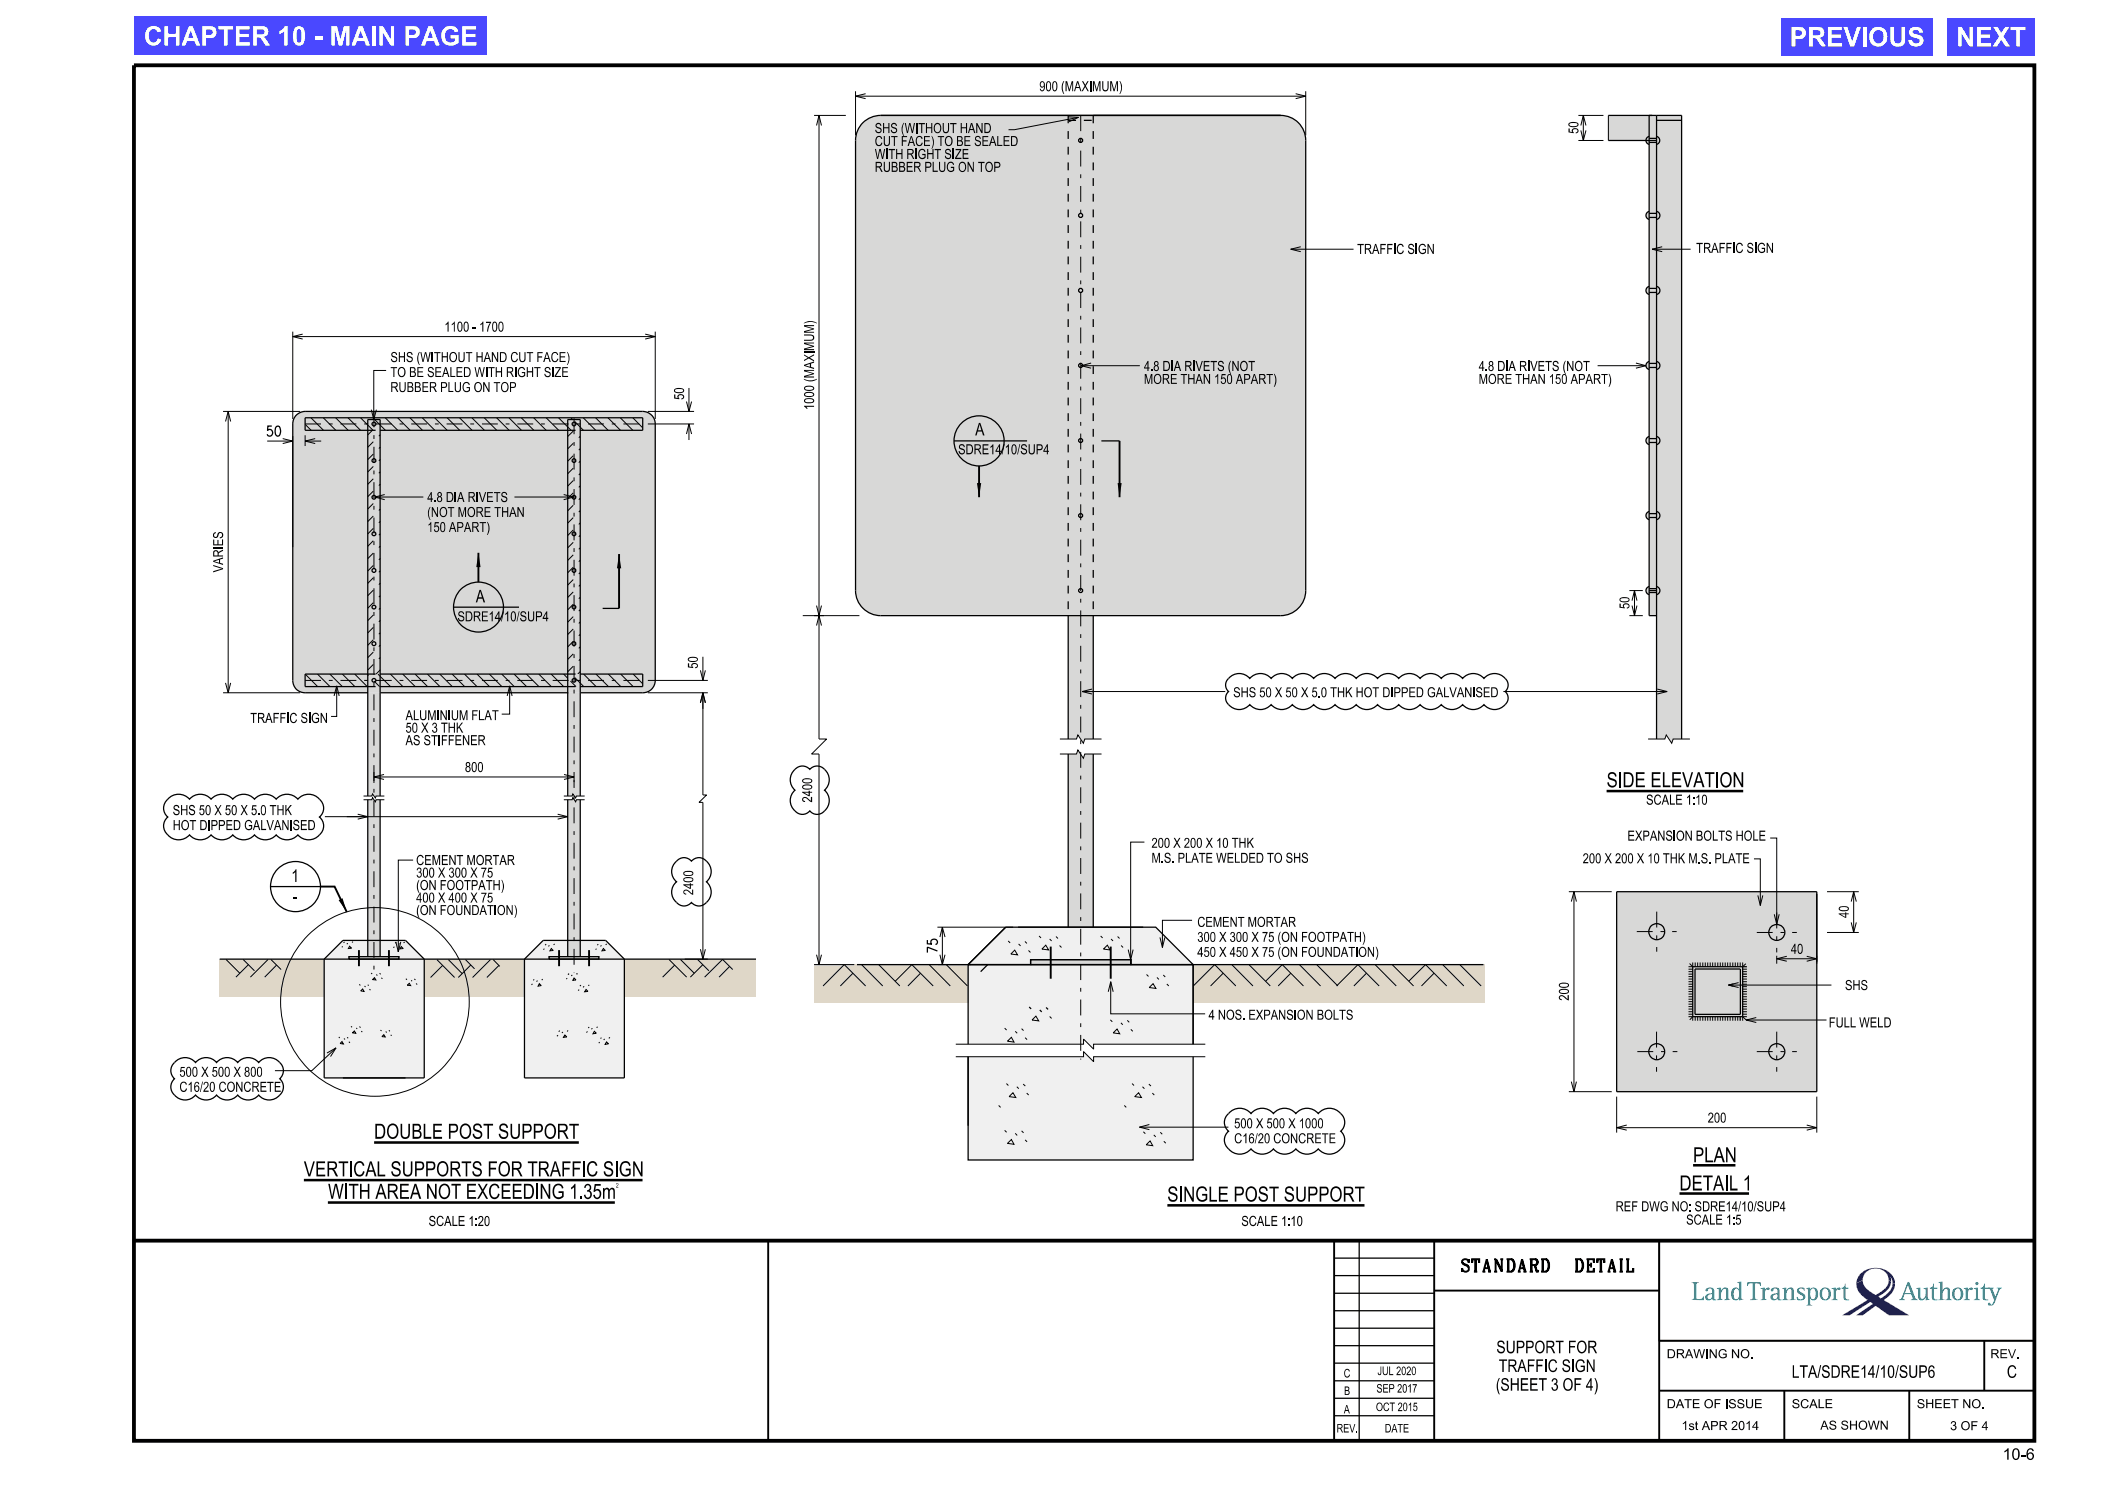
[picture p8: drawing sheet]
<svg xmlns="http://www.w3.org/2000/svg" width="420mm" height="297mm" viewBox="0 0 420 297" stroke-linecap="round" stroke-linejoin="round" font-family="sans-serif">
<defs><g id="words">
<g font-size="3.8" fill="#fff">
<text x="28.7" y="9.1">CHAPTER 10 - MAIN PAGE</text>
<text x="357.8" y="9.3">PREVIOUS</text>
<text x="391.1" y="9.3">NEXT</text>
</g>
<g font-size="3">
<text x="321.2" y="157.3">SIDE ELEVATION</text>
<text x="74.8" y="227.6">DOUBLE POST SUPPORT</text>
<text x="338.4" y="232.3">PLAN</text>
<text x="60.7" y="235.1">VERTICAL SUPPORTS FOR TRAFFIC SIGN</text>
<text x="65.6" y="239.6">WITH AREA NOT EXCEEDING 1.35m</text>
<text x="335.7" y="237.9">DETAIL 1</text>
<text x="233.4" y="240.2">SINGLE POST SUPPORT</text>
</g>
<g font-size="2.5">
<text x="194.9" y="87">A</text>
<text x="95.1" y="120.4">A</text>
<text x="58.2" y="176.3">1</text>
<text x="292.3" y="254.2">STANDARD</text>
<text x="313.9" y="254.2">DETAIL</text>
<text x="299.1" y="270.5">SUPPORT FOR</text>
<text x="299.6" y="274.2">TRAFFIC SIGN</text>
<text x="358.2" y="275.4">LTA/SDRE14/10/SUP6</text>
<text x="401.2" y="275.4">C</text>
<text x="299" y="278">(SHEET 3 OF 4)</text>
</g>
<text font-size="2.3" x="400.3" y="291.8">10-6</text>
<text font-size="2.1" x="58.7" y="180.2">-</text>
<g font-size="2">
<text x="207.8" y="18.2">900 (MAXIMUM)</text>
<text x="174.9" y="29.2">CUT FACE) TO BE SEALED</text>
<text x="174.9" y="26.6">SHS (WITHOUT HAND</text>
<text x="174.9" y="34.4">RUBBER PLUG ON TOP</text>
<text x="174.9" y="31.8">WITH RIGHT SIZE</text>
<text x="271.3" y="50.8">TRAFFIC SIGN</text>
<text x="339.1" y="50.5">TRAFFIC SIGN</text>
<text x="88.8" y="66.3">1100 - 1700</text>
<text x="78.1" y="75.4">TO BE SEALED WITH RIGHT SIZE</text>
<text x="78.1" y="72.4">SHS (WITHOUT HAND CUT FACE)</text>
<text x="228.7" y="76.7">MORE THAN 150 APART)</text>
<text x="228.7" y="74.2">4.8 DIA RIVETS (NOT</text>
<text x="295.6" y="76.7">MORE THAN 150 APART)</text>
<text x="295.6" y="74.2">4.8 DIA RIVETS (NOT</text>
<text x="78.1" y="78.4">RUBBER PLUG ON TOP</text>
<text x="53.4" y="87.2">50</text>
<text x="191.5" y="90.8">SDRE14/10/SUP4</text>
<text x="85.4" y="100.3">4.8 DIA RIVETS</text>
<text x="85.4" y="106.3">150 APART)</text>
<text x="85.4" y="103.3">(NOT MORE THAN</text>
<text x="91.5" y="124.2">SDRE14/10/SUP4</text>
<text x="81.1" y="143.9">ALUMINIUM FLAT</text>
<text x="246.5" y="139.4">SHS 50 X 50 X 5.0 THK HOT DIPPED GALVANISED</text>
<text x="50" y="144.5">TRAFFIC SIGN</text>
<text x="81.1" y="148.9">AS STIFFENER</text>
<text x="81.1" y="146.4">50 X 3 THK</text>
<text x="92.9" y="154.3">800</text>
<text x="329.1" y="160.8">SCALE 1:10</text>
<text x="34.5" y="165.9">HOT DIPPED GALVANISED</text>
<text x="34.5" y="162.9">SHS 50 X 50 X 5.0 THK</text>
<text x="83.2" y="172.9">CEMENT MORTAR</text>
<text x="230.2" y="172.5">M.S. PLATE WELDED TO SHS</text>
<text x="230.2" y="169.5">200 X 200 X 10 THK</text>
<text x="316.4" y="172.5">200 X 200 X 10 THK M.S. PLATE</text>
<text x="325.3" y="168">EXPANSION BOLTS HOLE</text>
<text x="83.2" y="177.9">(ON FOOTPATH)</text>
<text x="83.2" y="175.4">300 X 300 X 75</text>
<text x="83.2" y="182.9">(ON FOUNDATION)</text>
<text x="83.2" y="180.4">400 X 400 X 75</text>
<text x="239.3" y="185.3">CEMENT MORTAR</text>
<text x="239.3" y="191.3">450 X 450 X 75 (ON FOUNDATION)</text>
<text x="239.3" y="188.3">300 X 300 X 75 (ON FOOTPATH)</text>
<text x="358" y="190.6">40</text>
<text x="368.8" y="197.9">SHS</text>
<text x="241.6" y="203.8">4 NOS. EXPANSION BOLTS</text>
<text x="365.6" y="205.3">FULL WELD</text>
<text x="35.9" y="215.2">500 X 500 X 800</text>
<text x="35.9" y="218.2">C16/20 CONCRETE</text>
<text x="246.7" y="225.5">500 X 500 X 1000</text>
<text x="341.4" y="224.4">200</text>
<text x="246.7" y="228.5">C16/20 CONCRETE</text>
<text x="85.7" y="245">SCALE 1:20</text>
<text x="248.1" y="245">SCALE 1:10</text>
<text x="323" y="242.1">REF DWG NO: SDRE14/10/SUP4</text>
<text x="337.1" y="244.8">SCALE 1:5</text>
</g>
<g font-size="1.8">
<text x="333.2" y="271.5">DRAWING NO.</text>
<text x="397.9" y="271.5">REV.</text>
<text x="333.2" y="281.5">DATE OF ISSUE</text>
<text x="358.2" y="281.5">SCALE</text>
<text x="383.2" y="281.5">SHEET NO.</text>
<text x="336.1" y="285.8">1st APR 2014</text>
<text x="363.9" y="285.7">AS SHOWN</text>
<text x="389.8" y="285.8">3 OF 4</text>
</g>
<g font-size="1.7">
<text x="268.6" y="275.3">C</text>
<text x="275.4" y="274.8">JUL 2020</text>
<text x="268.7" y="278.8">B</text>
<text x="275.2" y="278.3">SEP 2017</text>
<text x="267.2" y="286.3">REV.</text>
<text x="268.6" y="282.5">A</text>
<text x="275.1" y="282">OCT 2015</text>
<text x="276.8" y="286.3">DATE</text>
</g>
<text font-size=".9" x="123.1" y="237.4">2</text>
</g></defs>
<g fill="#d8d8d7">
<path d="M206 191.8h20.1v1h-20.1z"/>
<path d="M172.5 24.5a5.1 5.1 0 0 1 3.5-1.4h80a5 5 0 0 1 5 5v89.9a5.1 5.1 0 0 1-5 5h-80a5.1 5.1 0 0 1-5-5v-89.9a4.9 4.9 0 0 1 1.5-3.6z" fill-rule="evenodd"/>
<path d="M213.5 123h5v24.7h-1.6l-.3 .9-1.1-1.7-.3 .8h-1.7z" fill-rule="evenodd"/>
<path d="M213.5 150.7h1.7l.3-.8 1.1 1.6 .3-.8h1.6v34.6h-5z" fill-rule="evenodd"/>
</g>
<g fill="#f0f0f0">
<path d="M193.5 192.8v15.9h23.1v-1l2 2v-1h19.9v-15.9l-7.5-7.5h-30zM206 191.8h20.1v1h-20.1z" fill-rule="evenodd"/>
<path d="M193.5 211.2h23.1v-1l2 2v-1h19.9v20.6h-45z" fill-rule="evenodd"/>
</g>
<g fill="#d8d8d7">
<path d="M321.5 23.1h14.7v124.6h-1.7l-.3 .9-1.1-1.7-.3 .8h-1.6v-24.7h-1.5v-94.9h-8.2z" fill-rule="evenodd"/>
<path d="M329 28.1h.7v.8a.79 .79 0 0 1-.7-.8z" fill-rule="evenodd"/>
<path d="M329.2 42.5l.5-.2v1.5a.81 .81 0 0 1-.5-1.3z" fill-rule="evenodd"/>
<path d="M329.2 57.5l.5-.2v1.5a.81 .81 0 0 1-.5-1.3z" fill-rule="evenodd"/>
<path d="M329.2 72.5l.5-.3v1.6a.8 .8 0 0 1-.5-1.3z" fill-rule="evenodd"/>
<path d="M329.2 87.5l.5-.3v1.7a.84 .84 0 0 1-.5-1.4z" fill-rule="evenodd"/>
<path d="M329.2 102.5l.5-.3v1.7a.84 .84 0 0 1-.5-1.4z" fill-rule="evenodd"/>
<path d="M329.2 117.5l.5-.3v1.6a.84 .84 0 0 1-.5-1.3z" fill-rule="evenodd"/>
</g>
<g fill="#dfd7c8">
<path d="M162.7 192.8h30.8v7.7h-30.8z"/>
<path d="M238.5 192.8h58.3v7.7h-58.3z"/>
</g>
<g fill="#d8d8d7">
<path d="M59.2 83l.9-.6 .9-.2h67.5a2.53 2.53 0 0 1 2.5 2.5v51.3a2.47 2.47 0 0 1-2.5 2.5h-67.5a2.41 2.41 0 0 1-2.5-2.5v-51.3l.2-.9z" fill-rule="evenodd"/>
<path d="M73.5 138.5h2.5v20.6h-.8l-.2 .4-.5-.8-.2 .4h-.8z" fill-rule="evenodd"/>
<path d="M113.5 138.5h2.5v20.6h-.8l-.1 .4-.6-.8-.1 .4h-.9z" fill-rule="evenodd"/>
<path d="M73.5 159.8h.8l.2-.4 .5 .9 .2-.5h.8v31.4h3.8v.5h-10.1v-.5h3.8z" fill-rule="evenodd"/>
<path d="M113.5 159.8h.8l.2-.4 .5 .9 .1-.5h.9v31.4h3.7v.5h-10v-.5h3.8z" fill-rule="evenodd"/>
</g>
<g fill="#f0f0f0">
<path d="M64.8 191.7l3.7-3.7h5v3.2h-3.8v.5h10.1v-.5h-3.8v-3.2h5.1l3.7 3.7v23.7h-20z" fill-rule="evenodd"/>
<path d="M104.8 191.7l3.8-3.7h4.9v3.2h-3.7v.5h10v-.5h-3.8v-3.2h5.1l3.7 3.7v23.7h-20z" fill-rule="evenodd"/>
</g>
<g fill="#dfd7c8">
<path d="M43.9 191.7h20.9v7.5h-20.9z"/>
<path d="M84.8 191.7h20v7.5h-20z"/>
<path d="M124.8 191.7h26.3v7.5h-26.3z"/>
</g>
<path d="M323.2 178.2h40v40h-40z" fill="#d8d8d7"/>
<path d="M245.9 135.3a2.76 2.76 0 0 1 3.9 .3 2.8 2.8 0 0 1 4.3 0 2.76 2.76 0 0 1 4.2 0 2.8 2.8 0 0 1 4.3 0 2.8 2.8 0 0 1 4.3 0 2.76 2.76 0 0 1 4.2 0 2.8 2.8 0 0 1 4.3 0 2.76 2.76 0 0 1 4.2 0 2.8 2.8 0 0 1 4.3 0 2.76 2.76 0 0 1 4.2 0 2.8 2.8 0 0 1 4.3 0 2.8 2.8 0 0 1 4.3 0 2.76 2.76 0 0 1 2.8-.9 2.76 2.76 0 0 1 2 2.2 1.69 1.69 0 0 1-.6 1.3 1.82 1.82 0 0 1-.4 3 2.74 2.74 0 0 1-3.8-.4 2.8 2.8 0 0 1-4.3 0 2.8 2.8 0 0 1-4.3 0 2.76 2.76 0 0 1-4.2 0 2.8 2.8 0 0 1-4.3 0 2.76 2.76 0 0 1-4.2 0 2.8 2.8 0 0 1-4.3 0 2.76 2.76 0 0 1-4.2 0 2.8 2.8 0 0 1-4.3 0 2.8 2.8 0 0 1-4.3 0 2.76 2.76 0 0 1-4.2 0 2.8 2.8 0 0 1-4.3 0 2.76 2.76 0 0 1-2.8 .9 2.76 2.76 0 0 1-2-2.2 1.69 1.69 0 0 1 .6-1.3 1.83 1.83 0 0 1 .3-2.9zM33.9 159.4a2.89 2.89 0 0 1 4 .3 2.84 2.84 0 0 1 4.3 0 2.88 2.88 0 0 1 4.3 0 2.88 2.88 0 0 1 4.4 0 2.88 2.88 0 0 1 4.3 0 2.88 2.88 0 0 1 4.3 0 2.91 2.91 0 0 1 3.6-.6 2.91 2.91 0 0 1 1.5 3.2l-.7 1a2.4 2.4 0 0 1-.4 3.9 2.85 2.85 0 0 1-4-.3 2.88 2.88 0 0 1-4.3 0 2.88 2.88 0 0 1-4.3 0 2.88 2.88 0 0 1-4.4 0 2.88 2.88 0 0 1-4.3 0 2.84 2.84 0 0 1-4.3 0 2.92 2.92 0 0 1-3.5 .6 2.92 2.92 0 0 1-1.6-3.2l.7-1a2.4 2.4 0 0 1 .4-3.9zM158.9 153.8a1.97 1.97 0 0 1 3 0 2.13 2.13 0 0 1 3.5 .7 2.75 2.75 0 0 1-.6 3.4 2.72 2.72 0 0 1 .8 3.1 2.72 2.72 0 0 1-2.7 1.7l-1-.6a2.02 2.02 0 0 1-3.3-.4 2.72 2.72 0 0 1 .3-3.8 2.75 2.75 0 0 1 0-4.1zM134.9 172.5a2.05 2.05 0 0 1 3.3-.4 2.04 2.04 0 0 1 3.3 .4 2.7 2.7 0 0 1-.3 3.7 2.72 2.72 0 0 1 .8 3.1 2.72 2.72 0 0 1-2.7 1.7l-1.1-.6a2.02 2.02 0 0 1-3.3-.4 2.64 2.64 0 0 1 .4-3.8 2.64 2.64 0 0 1-.4-3.7zM35.2 212a2.72 2.72 0 0 1 3.9 .4 2.72 2.72 0 0 1 4.2 0 2.76 2.76 0 0 1 4.2 0 2.72 2.72 0 0 1 4.2 0 2.76 2.76 0 0 1 3.3-.7 2.76 2.76 0 0 1 1.5 3l-.6 .9a2.25 2.25 0 0 1-.3 3.6 2.72 2.72 0 0 1-3.9-.3 2.72 2.72 0 0 1-4.2 0 2.76 2.76 0 0 1-4.2 0 2.72 2.72 0 0 1-4.2 0 2.76 2.76 0 0 1-3.3 .7 2.76 2.76 0 0 1-1.5-3.1l.6-.9a2.25 2.25 0 0 1 .3-3.6zM246 222.2a2.91 2.91 0 0 1 4.1 .4 2.9 2.9 0 0 1 4.5 0 2.9 2.9 0 0 1 4.4 0 2.9 2.9 0 0 1 4.5 0 2.97 2.97 0 0 1 3.6-.8 2.97 2.97 0 0 1 1.6 3.3l-.7 1a2.43 2.43 0 0 1-.4 3.9 2.89 2.89 0 0 1-4.1-.4 2.9 2.9 0 0 1-4.5 0 2.9 2.9 0 0 1-4.4 0 2.9 2.9 0 0 1-4.5 0 3 3 0 0 1-3.4 .8 3 3 0 0 1-1.9-2.9l.3-.8 .5-.6a2.39 2.39 0 0 1 .4-3.9z" fill="none" stroke="#000" stroke-width=".25"/>
<g fill="#4a48ff">
<path d="M26.8 3.3h70.4v7.7h-70.4z"/>
<path d="M356 3.6h30.3v7.4h-30.3z"/>
<path d="M389.3 3.6h17.4v7.4h-17.4z"/>
</g>
<g fill="none" stroke="#000" stroke-width=".25">
<path d="M172.5 24.5l.9-.7 1-.5 1.6-.2h80a5 5 0 0 1 5 5v89.9a5.1 5.1 0 0 1-5 5h-80a5.1 5.1 0 0 1-5-5v-89.9l.3-1.7 .5-1zM321.5 23.1h14.7v124.6M321.5 28.1h9.7M329.7 27.3a.81 .81 0 0 0-.7 .8 .81 .81 0 0 0 .7 .8M329.7 23.1v99.9h1.5M331.2 27.3a.81 .81 0 0 1 .6 .8 .81 .81 0 0 1-.6 .8M331.2 23.1v124.6M331.2 24.1h5M329.7 57.3a.81 .81 0 0 0-.7 .7 .81 .81 0 0 0 .7 .8M329.7 42.3a.81 .81 0 0 0-.7 .8 .81 .81 0 0 0 .7 .7M331.2 57.3a.81 .81 0 0 1 .6 .7 .81 .81 0 0 1-.6 .8M331.2 42.3a.81 .81 0 0 1 .6 .8 .81 .81 0 0 1-.6 .7"/>
<path d="M329.7 72.2a.81 .81 0 0 0-.7 .8 .81 .81 0 0 0 .7 .8M331.2 72.2a.81 .81 0 0 1 .6 .8 .81 .81 0 0 1-.6 .8M73.5 86h-12.5v-2.5h67.5v2.5h-12.5M76 86h37.5M190.7 88.1h14.6M220.2 88.1h3.6M329.7 87.2a.84 .84 0 0 0-.7 .8 .84 .84 0 0 0 .7 .9M331.2 87.2a.84 .84 0 0 1 .6 .8 .84 .84 0 0 1-.6 .9M329.7 102.2a.84 .84 0 0 0-.7 .8 .84 .84 0 0 0 .7 .9M329.7 117.2a.84 .84 0 0 0-.7 .8 .84 .84 0 0 0 .7 .8M331.2 102.2a.84 .84 0 0 1 .6 .8 .84 .84 0 0 1-.6 .9M331.2 117.2a.84 .84 0 0 1 .6 .8 .84 .84 0 0 1-.6 .8"/>
<path d="M73.5 134.7h-12.5v2.5h12.5M73.6 138.5h-12.6a2.41 2.41 0 0 1-2.5-2.5v-51.3a2.47 2.47 0 0 1 2.5-2.5h67.5a2.53 2.53 0 0 1 2.5 2.5v51.3a2.47 2.47 0 0 1-2.5 2.5h-12.4M76 134.7h37.5M76 137.2h37.5M76.1 138.5h37.5M90.7 121.4h13.1M116 134.7h12.5v2.5h-12.5M120.5 121.6h3.3M213.5 123v24.7M218.5 123v24.7M73.5 159.1v-75.2h2.5v75.2M73.5 159.8v31.4"/>
<path d="M76 159.8v31.4M113.5 159.1v-75.2h2.5v75.2M113.5 159.8v31.4M116 159.8v31.4M213.5 150.7v34.6M218.5 150.7v34.6M54.1 177.2h10M323.2 178.2h40v40h-40zM43.9 191.7h107.2M64.8 191.7l3.7-3.7h12.6l3.7 3.7v23.7h-20zM69.7 191.2h10.1v.5h-10.1zM108.6 188h12.5l3.7 3.7v23.7h-20v-23.7z"/>
<path d="M109.7 191.2h10v.5h-10zM113.7 194.6l-.1 .2M115.4 194.6l-.1 .1M171.3 192.8h125.2M185.4 187.9v.7l.9 .1a.61 .61 0 0 1 0-.8 .61 .61 0 0 1 .9 0 .61 .61 0 0 1 0 .8l-.2 .1M187.4 190.1l-2-.8v1.1M193.5 192.8l7.5-7.5h30l7.5 7.5h-12.4v-1h-20.1v1zM197.4 192.8l-1.4 1.4M201 185.3l-7.5 7.5M203.5 185.3h25M206 191.8h20v1h-20zM238.5 192.8v15.9v-15.9h-45v15.9"/>
<path d="M338.8 193.7h9.1v9h-9.1zM348.4 193.2v10h-10v-10h10.8M348.4 194.7h.8M205.7 201.3l.4 .3M207.9 201.9l.3 .3M209.1 201.4l.4 .4M238.5 211.2v20.6h-45v-20.6v13.8M347.9 203.2v.8M266.7 258.5h20M266.7 254.9h20M266.7 251.5h20M271.7 248v40"/>
<path d="M331.7 248h75v20h-75zM266.7 279.5h20M266.7 276h20M266.7 272.4h20M266.7 269h20M266.7 265.5h20M266.7 262h20M266.7 283h20"/>
<circle cx="216" cy="28.1" r=".41"/>
<circle cx="216" cy="58" r=".41"/>
<circle cx="216" cy="43.1" r=".41"/>
<circle cx="216" cy="73" r=".4"/>
<circle cx="74.8" cy="92.1" r=".38"/>
<circle cx="74.8" cy="99.4" r=".38"/>
<circle cx="74.8" cy="84.7" r=".38"/>
<circle cx="114.7" cy="84.7" r=".37"/>
<circle cx="114.7" cy="99.4" r=".37"/>
<circle cx="114.7" cy="92.1" r=".37"/>
<circle cx="195.7" cy="88.1" r="5"/>
<circle cx="216" cy="88" r=".4"/>
<circle cx="74.8" cy="114" r=".39"/>
<circle cx="74.8" cy="106.7" r=".38"/>
<circle cx="114.7" cy="114" r=".38"/>
<circle cx="114.7" cy="106.7" r=".37"/>
<circle cx="216" cy="118" r=".4"/>
<circle cx="216" cy="103" r=".4"/>
<circle cx="74.8" cy="128.7" r=".39"/>
<circle cx="74.8" cy="121.3" r=".38"/>
<circle cx="74.8" cy="136" r=".38"/>
<circle cx="95.7" cy="121.3" r="5"/>
<circle cx="114.7" cy="128.7" r=".38"/>
<circle cx="114.7" cy="121.3" r=".37"/>
<circle cx="114.7" cy="136" r=".37"/>
<circle cx="59.1" cy="177.2" r="5"/>
<circle cx="331.2" cy="186.2" r="1.6"/>
<circle cx="355.2" cy="186.4" r="1.6"/>
<circle cx="331.2" cy="210.2" r="1.59"/>
<circle cx="355.2" cy="210.2" r="1.6"/>
</g>
<g fill="none" stroke="#000" stroke-width=".25" stroke-dasharray="1.6 1.6" stroke-linecap="butt">
<path d="M213.5 23.1v99.9M213.5 24.1h5M218.5 23.1v99.9M331.2 27.7h-1.5M331.2 28.5h-1.5M331.2 57.6h-1.5M331.2 58.5h-1.5M331.2 42.6h-1.5M331.2 43.5h-1.5M331.2 72.6h-1.5M331.2 73.4h-1.5M73.5 86h2.5"/>
<path d="M113.5 86h2.5M331.2 87.7h-1.5M331.2 88.4h-1.5M331.2 102.7h-1.5M331.2 103.4h-1.5M331.2 117.6h-1.5M331.2 118.4h-1.5M331.2 118h-1.5M73.5 134.7h2.5M73.5 137.2h2.5M113.5 134.7h2.5M113.5 137.2h2.5"/>
</g>
<g fill="none" stroke="#000" stroke-width=".2">
<path d="M171 19.2h90M171 18.2v8.9M173 18.7l-2 .5 2 .5M259 18.7l2 .5-2 .5M261 18.2v8.9M162.7 23.1h6.4M163.2 25.1l.5-2 .5 2M163.7 23.1v124.6h1.5l-3 3h1.5v42.1M213.5 23.4l2.1 .1-1.9 .8M215.6 23.5l-12.8 2.4h-1.2M315.5 23.1h5M315.5 28.1h5"/>
<path d="M316 25.1l.5-2 .5 2M316 26.1l.5 2 .5-2M316.5 23.1v5M321.5 23.1v5M258 49.8h12.6M260 49.3l-2 .5 2 .5M330.3 49.8h7.7M332.3 49.3l-2 .5 2 .5M58.5 66.3v17.4M58.5 67.3h72.5M60.5 66.8l-2 .5 2 .5M77.2 74h-2.5v9.9"/>
<path d="M129 66.8l2 .5-2 .5M131 66.3v17.4M137.7 77.5v4.7M216.1 73.1h11.8M218.1 72.6l-2 .5 2 .5M319.4 73.1h9.6M327 72.6l2 .5-2 .5M44.6 82.2h15.4M45.1 84.2l.5-2 .5 2M45.6 82.2v56.3M53.4 88.2h5.1M56.5 87.7l2 .5-2 .4"/>
<path d="M58.5 87.2v22.2M61 87v2.1M61 84.8l1.2 1.2M61 88.2h3.2M62.2 83.5l2.5 2.5M63 87.7l-2 .5 2 .4M64.6 83.5l2.5 2.5M67.1 83.5l2.5 2.5M69.6 83.5l2.5 2.5M72.1 83.5l2.5 2.5M74.2 81.9l.5 2 .5-2M74.5 83.5l2.5 2.5"/>
<path d="M74.9 99.3h9.7M76.9 98.8l-2 .5 2 .6M77 83.5l2.5 2.5M79.5 83.5l2.5 2.5M82 83.5l2.5 2.5M84.4 83.5l2.5 2.5M86.9 83.5l2.5 2.5M89.4 83.5l2.5 2.5M91.9 83.5l2.5 2.5M94.3 83.5l2.5 2.5M96.8 83.5l2.5 2.5M99.3 83.5l2.5 2.5"/>
<path d="M101.7 83.5l2.5 2.5M102.8 99.3h11.9M104.2 83.5l2.5 2.5M106.7 83.5l2.5 2.5M109.2 83.5l2.5 2.5M111.7 83.5l2.5 2.5M112.7 98.8l2 .5-2 .6M114.1 83.5l2.5 2.5M116.6 83.5l2.5 2.5M119.1 83.5l2.5 2.5M121.5 83.5l2.5 2.5M124 83.5l2.5 2.5"/>
<path d="M126.5 83.5l2 2M129.5 82.2h9.2M129.5 84.7h9.2M137.2 80.3l.5 1.9 .6-1.9M137.2 86.7l.5-2 .6 2M137.7 84.7v3.2M325.7 118h2.7M326.7 118v5M44.6 138.5h15.4M45.1 136.5l.5 2 .5-2M61 134.7l2.5 2.5M61 137.2h.1"/>
<path d="M63.5 134.7l2.5 2.5M65.9 134.7l2.5 2.5M66.8 139.1l.5-2 .5 2M67.3 137.1v6.1h-1.1M68.4 134.7l2.5 2.5M70.9 134.7l2.5 2.5M73.4 134.7l.1 .2M76 135.2l2.1 2M78 134.7l2.5 2.5M80.5 134.7l2.5 2.5M83 134.7l2.5 2.5M85.4 134.7l2.5 2.5"/>
<path d="M87.9 134.7l2.5 2.5M90.4 134.7l2.5 2.5M92.9 134.7l2.5 2.5M95.4 134.7l2.5 2.5M97.8 134.7l2.5 2.5M100.3 134.7l2.5 2.5M101.4 139.1l.5-2 .5 2M101.9 137.1v5.6h-1.6M102.8 134.7l2.5 2.5M105.2 134.7l2.5 2.5M107.7 134.7l2.5 2.5M110.2 134.7l2.5 2.5"/>
<path d="M112.7 134.7l.8 .9M116 136.5l.7 .7M116.7 134.7l2.5 2.5M119.1 134.7l2.5 2.5M121.6 134.7l2.5 2.5M124.1 134.7l2.5 2.5M126.6 134.7l1.9 2M129.5 138.5h12M129.5 136h12M140 134l.5 2 .5-2M140.5 138.5v20.4h.8l-1.6 1.5h.8v31.3M140.5 131.3v4.7"/>
<path d="M160.5 123h11.3M163.2 121l.5 2 .5-2M163.2 125l.5-2 .5 2M216.3 138.2h28.6M218.3 137.7l-2 .5 2 .5M300.5 138.2h32.8M325.7 123h2.7M326.2 121l.5 2 .5-2M326.2 120l.5-2 .5 2M331.3 137.7l2 .5-2 .5M72.7 159.1h1.6l.2-.4 .5 .8 .2-.4h1.6M72.7 159.8h1.6l.2-.4 .5 .9 .2-.5h1.6"/>
<path d="M74.8 155.3h40M74.8 154.3v2.2M76.8 154.8l-2 .5 2 .5M112.7 159.1h1.7l.1-.4 .6 .8 .1-.4h1.7M112.7 159.8h1.7l.1-.4 .6 .9 .1-.5h1.7M112.7 154.8l2.1 .5-2.1 .5M114.8 155.9v.4M140 140.5l.5-2 .5 2M211.9 147.7h3.3l.3-.8 1.1 1.7 .3-.9h3.3M211.9 150.7h3.3l.3-.8 1.1 1.6 .3-.8h3.3M329.5 147.7h3.3l.3-.8 1.1 1.7 .3-.9h3.3M64.9 163.2h48.6"/>
<path d="M71.5 162.7l2 .5-2 .5M82.6 171.9h-3v18.3M111.5 162.7l2 .5-2 .5M228.8 168.3h-2.8v23.5M313.6 178.2h8.6M314.6 178.2v40M350.6 171.7h1.3v9.3M351.4 179l.5 2 .5-2M353.9 167.5h1.3v17.2M365.2 178.2h6.4M370.6 178.2v8.2M45.2 191.8l2.7 2.7"/>
<path d="M48.6 191.8l2.3 2.2M49.7 192.8l-2.5 2.5M53.6 191.8l-3.5 3.5M54.2 191.8l2 2M55.3 192.9l-2.4 2.4M68.5 189.2l-.2 .1M68.9 188.2l-.2 .3M69.5 188.5l-.2 .2M69.9 189.1l.4 .4-.7 .1zM70.6 188.2l-.2 .2M71.8 196.7l.2 .3M72.5 197.7l.3 .5-.7-.2z"/>
<path d="M72.9 197.1l.2 .2M73.5 196.8l.2 .2M73.9 197.7l.1 .2M74.2 194.5l.2 .2M74.5 195.8l.4-.4 .2 .5zM75.2 194.8l.2 .2M75.9 194.5l.2 .2M76.2 195.4l.2 .2M78.8 189.2l-.2 .2M79.1 188.2l.5 2 .5-2M79.2 188.3l-.2 .2M79.8 188.6l-.1 .2"/>
<path d="M80.2 189.2l.4 .4h-.7zM80.9 188.3l-.2 .2M81.1 195.6l.3 .2M81.8 196.5l.3 .5-.7-.1zM82.2 195.9l.2 .2M82.8 195.6l.2 .3M83.2 196.6l.2 .2M87.3 191.8l3.6 3.6M88.5 193l-2.4 2.4M89.6 191.8l2.8 2.8M93.1 191.8l1.8 1.8M94.1 192.9l-2.5 2.5"/>
<path d="M98 191.8l-3.5 3.6M98.6 191.8l1.3 1.3M99.7 193l-2.4 2.4M106.4 196.6l-.1 .2M106.8 195.8l-.2 .1M107.5 196l-.3 .2M107.8 196.6l.4 .4-.6 .1zM108.5 195.7l-.2 .2M108.8 189.6l-.2 .2M109.2 188.7l-.2 .2M109.8 188.9l-.2 .3M110.2 189.6l.4 .4h-.7z"/>
<path d="M110.9 188.7l-.2 .1M113.4 195.5l-.2 .2M114.4 194.9l-.2 .1M114.8 195.5l.3 .4h-.6zM115.8 197.8l-.2 .2M116.1 196.9l-.2 .2M116.8 197.1l-.2 .2M117.2 197.8l.3 .4h-.6zM117.8 196.8l-.2 .2M119.2 189.6l-.1 .2M119.6 188.7l-.2 .2M120.2 188.9l-.1 .3"/>
<path d="M120.6 189.6l.4 .4h-.7zM121.3 188.7l-.2 .1M133.7 191.8l3.6 3.5M134.9 192.9l-2.4 2.4M136 191.8l2.8 2.7M136.9 191.7h4.6M139.5 191.8l2.2 2.2M140 189.7l.5 2 .5-2M140.5 192.8l-2.5 2.5M144.4 191.7l2.1 2.1M144.4 191.8l-3.5 3.5M145.8 193.2l-2 2.1"/>
<path d="M162.7 192.8h8.1M163.2 190.8l.5 2 .5-2M170.5 194.5l-2.5 2.6M172.2 192.8l4.3 4.3M173 197.1l-4.2-4.3-4.3 4.3M175.6 192.8l4.3 4.3M179 196.1l3.3-3.3 4.2 4.3M184 194.5l-2.5 2.6M185.7 192.8l4.3 4.3M187.4 185.3h15.1M187.4 192.8h6.7M187.9 187.3l.5-2 .5 2"/>
<path d="M187.9 190.8l.5 2 .5-2M188.4 185.3v7.5M189.2 192.8l4.2 4.3M201.5 188.1l.4 .4M202.1 190.7l.7-.8 .6 .9zM203.6 188.7l.4 .4M204.9 188.2l.4 .4M205.6 190l.4 .4M207.7 187.1l.4 .4M208.3 189.7l.8-.8 .5 1zM209.8 187.7l.4 .4M211.1 187.2l.4 .4"/>
<path d="M211.8 189l.4 .4M220 187.1l.4 .4M220.6 189.7l.8-.8 .5 1zM221.5 198.2l.5-2 .5 2M222 196.2v6.4h18.9M222.1 187.7l.4 .4M223.4 187.2l.4 .4M224.1 189l.4 .4M225.5 189.8l.5 2 .5-2M229.2 194.8l.4 .4M229.7 197.4l.8-.8 .6 1zM231.3 195.4l.4 .4"/>
<path d="M231.9 187.4l.5 2 .5-2M232.6 194.9l.3 .4M233.3 196.7l.3 .4M238.3 183.9h-5.9v5.5M244.5 194.5l-2.5 2.6M246.2 192.8l4.3 4.3M247.1 197.1l-4.3-4.3-4.3 4.3M249.7 192.8l4.2 4.3M253 196.1l3.3-3.3 4.3 4.3M258 194.5l-2.5 2.6M259.8 192.8l4.2 4.3M263.2 192.8l4.2 4.3"/>
<path d="M273.2 194.5l-2.5 2.6M274.9 192.8l4.2 4.3M275.7 197.1l-4.2-4.3-4.3 4.3M278.3 192.8l4.3 4.3M281.6 196.1l3.4-3.3 4.2 4.3M286.7 194.5l-2.5 2.6M288.4 192.8l4.2 4.3M291.8 192.8l4.3 4.3M314.1 180.2l.5-2 .5 2M337.5 193.2h.9M337.5 193.7h.9M337.5 194.2h.9"/>
<path d="M337.5 194.7h.9M337.5 195.2h.9M337.5 195.7h.9M337.5 196.2h.9M337.5 196.7h.9M337.5 197.2h.9M337.5 197.7h.9M337.5 198.2h.9M337.5 198.7h.9M337.5 199.2h.9M337.5 199.7h.9M337.7 192.6l.7 .6"/>
<path d="M338.4 192.4v.8M338.9 192.4v.8M339.4 192.4v.8M339.9 192.4v.8M340.4 192.4v.8M340.9 192.4v.8M341.4 192.4v.8M341.9 192.4v.8M342.4 192.4v.8M342.9 192.4v.8M343.4 192.4v.8M343.9 192.4v.8"/>
<path d="M344.4 192.4v.8M344.9 192.4v.8M345.4 192.4v.8M345.5 196.9h20.6M345.9 192.4v.8M346.4 192.4v.8M346.5 196.6l-1 .3 1 .2M346.9 192.4v.8M347.4 192.4v.8M347.6 196.4l-2.1 .5 2.1 .5M347.9 192.4v.8M348.4 192.4v.8l.6-.6"/>
<path d="M348.4 193.7h.8M348.4 194.2h.8M348.4 195.2h.8M348.4 195.7h.8M348.4 196.2h.8M348.4 196.7h.8M348.4 197.2h.8M348.4 197.7h.8M348.4 198.2h.8M348.4 198.7h.8M348.4 199.2h.8M348.4 199.7h.8"/>
<path d="M354.7 182.7l.5 2 .5-2M355.2 191.6h8M355.2 191v1.6M357.2 191.1l-2 .5 2 .5M361.2 191.1l2 .5-2 .5M363.2 191v1.6M365.2 186.4h6.4M370.1 180.2l.5-2 .5 2M370.1 184.4l.5 2 .5-2M65.4 210.5l1.8-1.1-1.1 1.8M67.2 209.4l-4.9 4.6h-7.3M67.7 207.3l.2 .2"/>
<path d="M68 208.6l.4-.4 .3 .5zM68.8 207.6l.2 .1M69.4 207.3l.2 .2M69.7 208.2l.3 .2M70.2 205.1l.2 .2M70.8 206.1l.3 .4-.7-.1zM71.2 205.5l.2 .1M71.9 205.2l.2 .2M72.2 206.1l.2 .2M76.1 205.9l.2 .2M76.3 207.2l.4-.4 .3 .5zM77.1 206.2l.2 .2"/>
<path d="M77.8 205.9l.1 .2M78.1 206.8l.2 .2M111.5 206.9l-.2 .2M111.9 206l-.2 .2M112.5 206.3l-.2 .1M112.9 206.9l.4 .4h-.7zM113.6 205.9l-.2 .3M117.4 206.2l-.2 .2M117.8 205.3l-.2 .2M118.4 205.5l-.2 .2M118.8 206.1l.4 .4-.7 .1zM119.5 205.2l-.2 .2"/>
<path d="M119.9 208.3l-.2 .2M120.2 207.4l-.1 .2M120.9 207.6l-.2 .3M121.2 208.2l.4 .4-.6 .1zM121.9 207.3l-.2 .2M191.1 208.7h25.5v-1l2 2v-1h22.3M191.1 211.2h25.5v-1l2 2v-1h22.3M200.8 205.5l.4 .4M201.2 216.6l.4 .4M201.4 208.1l.8-.8 .5 1zM201.7 219.2l.8-.8 .6 1zM203 206.1l.3 .4"/>
<path d="M203.3 217.2l.4 .4M204.2 205.6l.4 .4M204.5 216.7l.5 .4M204.9 207.4l.4 .4M205.2 218.5l.4 .4M206.3 203.9l.8-.8 .5 .9zM209.8 203.2l.4 .3M222 203.8l.4 .4M222.5 206.4l.8-.7 .5 .9zM224.1 204.4l.3 .4M225.4 203.9l.3 .4M226.1 205.7l.3 .4"/>
<path d="M226.3 216.6l.4 .4M226.8 219.2l.8-.8 .6 1zM228.4 217.2l.4 .4M229.7 216.7l.4 .4M230.4 218.5l.4 .4M313.6 218.2h8.6M314.1 216.2l.5 2 .5-2M323.2 219.2v7.2M337.5 200.2h.9M337.5 200.7h.9M337.5 201.2h.9M337.5 201.7h.9"/>
<path d="M337.5 202.2h.9M337.5 202.7h.9M337.5 203.2h.9M338.4 203.2v.8M338.4 203.2l-.6 .6M338.9 203.2v.8M339.4 203.2v.8M339.9 203.2v.8M340.4 203.2v.8M340.9 203.2v.8M341.4 203.2v.8M341.9 203.2v.8"/>
<path d="M342.4 203.2v.8M342.9 203.2v.8M343.4 203.2v.8M343.9 203.2v.8M344.4 203.2v.8M344.9 203.2v.8M345.4 203.2v.8M345.9 203.2v.8M346.4 203.2v.8M346.9 203.2v.8M347.4 203.2v.8M348.4 203.2v.8"/>
<path d="M348.4 203.2l.7 .7h16M348.4 200.2h.8M348.4 200.7h.8M348.4 201.2h.8M348.4 201.7h.8M348.4 202.2h.8M348.4 202.7h.8M348.4 203.2h.8M351.1 203.4l-2 .5 2 .5M363.2 219.2v7.2M199.6 220.9l.4 .4M200.8 225.9l.4 .4"/>
<path d="M201.4 228.5l.8-.8 .5 1zM203 226.5l.3 .4M204.2 226l.4 .4M204.9 227.8l.4 .4M224.8 220.9l.3 .4M227.8 225.3h17.8M228.6 226.2l.4 .4M229.1 228.8l.8-.8 .5 1zM229.8 224.8l-2 .5 2 .5M230.6 226.8l.4 .4M232 226.3l.3 .4M232.7 228.1l.3 .4"/>
<path d="M323.2 225.4h40M325.2 224.9l-2 .5 2 .5M361.2 224.9l2 .5-2 .5"/>
<circle cx="74.9" cy="200.3" r="18.9"/>
</g>
<g fill="none" stroke="#000" stroke-width=".2" stroke-dasharray="3.2 1.6 .8 1.6" stroke-linecap="butt">
<path d="M216 23v188.8M61 84.7h67.5M74.8 82.2v112.3M114.8 83.6v110.9M61 136h67.5M327.2 186.2h8M331.2 182.2v8M351.2 186.4h8M355.2 182.4v8M327.3 210.2h8M331.2 206.2v8M351.2 210.2h8"/>
<path d="M355.2 206.2v8"/>
</g>
<g fill="none" stroke="#000" stroke-width=".38">
<path d="M195.7 93.1v6.3M223.8 88.1v11.3M95.6 110.5v5.8M123.8 110.7v10.9M64.1 177.2h2.8l2.4 5.1M71.8 189.9v3.2M77.8 189.9v3.2M111.8 189.9v3.2M117.8 189.9v3.2M210 189.2v6.4M222 189.2v6.4M153.6 248v40"/>
<path d="M266.7 248v40M286.7 257.9h45M286.7 248v40M331.7 248v40M331.7 268h75M331.7 278h75M356.7 278v10M381.7 278v10M396.7 268v10"/>
</g>
<g fill="#000">
<path d="M195.3 96.6h.8l-.4 2.8zM223.4 96.6h.8l-.4 2.8zM95.6 110.5l.5 2.8h-.9zM123.8 110.7l.4 2.9h-.9zM67.7 179.9l.8-.4 .8 2.8z"/>
<path d="M313.6 24.7a.59 .59 0 0 0 .7 .7h.6a.52 .52 0 0 0 .7-.4 .52 .52 0 0 0-.7-.6h-.7zM313.8 24.8a1.77 1.77 0 0 1 1.5 0v.1a1.2 1.2 0 0 1-1.6 0z" fill-rule="evenodd"/>
<path d="M313.5 25.7h.3v.6l.5 .1a.63 .63 0 0 1 .3-.8 .63 .63 0 0 1 .9 .2v.5l-.5 .4v-.2l.3-.3a.42 .42 0 0 0-.5-.4 .42 .42 0 0 0-.3 .6l.1 .2-1.1-.1z" fill-rule="evenodd"/>
<path d="M134.8 77.8a.57 .57 0 0 0 .1 .6 .57 .57 0 0 0 .6 .2h.6a.52 .52 0 0 0 .7-.5 .52 .52 0 0 0-.6-.5l-.8-.1zM135.1 77.8h1.2l.3 .3a1.2 1.2 0 0 1-1.7 0z" fill-rule="evenodd"/>
<path d="M134.8 78.8h.2v.7h.5a.63 .63 0 0 1 .3-.7 .63 .63 0 0 1 .9 .2v.5l-.5 .3v-.2l.3-.1a.41 .41 0 0 0-.4-.5 .41 .41 0 0 0-.4 .6l.1 .2-1-.1z" fill-rule="evenodd"/>
<path d="M160.7 66.8h1.2a.67 .67 0 0 1 .9 .7 .67 .67 0 0 1-.9 .6h-1.2v-.2h1.2a.46 .46 0 0 0 .6-.4 .46 .46 0 0 0-.6-.4h-1.2z" fill-rule="evenodd"/>
<path d="M160.9 78.5a.48 .48 0 0 0-.1 .6 .48 .48 0 0 0 .5 .2 1.09 1.09 0 0 0 1.5-.5 1.41 1.41 0 0 0-1.9-.3zM161 78.7a1.34 1.34 0 0 1 1.6 .1 1.2 1.2 0 0 1-1.7 0z" fill-rule="evenodd"/>
<path d="M160.9 77.3a.48 .48 0 0 0-.1 .6 .48 .48 0 0 0 .5 .2 1.09 1.09 0 0 0 1.5-.5 1.41 1.41 0 0 0-1.9-.3zM161 77.5a1.4 1.4 0 0 1 1.6 .1 1.2 1.2 0 0 1-1.7 0z" fill-rule="evenodd"/>
<path d="M160.7 73.9h2v.2h-1.7l1.7 .5v.2l-1.7 .4h1.7v.3h-2v-.4l1.8-.4-1.8-.5z" fill-rule="evenodd"/>
<path d="M160.7 72.9v.2l2 .7v-.3l-.6-.2v-.6l.6-.2v-.3zM160.9 73l1-.3v.6z" fill-rule="evenodd"/>
<path d="M160.7 70.8l1 .6 1-.6v.2l-.8 .5 .8 .5v.2l-1-.6-1 .6v-.3l.8-.4-.8-.5z" fill-rule="evenodd"/>
<path d="M160.7 68.5h2v.1h-1.7l1.7 .5v.2l-1.7 .5h1.7v.2h-2v-.3l1.8-.5-1.8-.4z" fill-rule="evenodd"/>
<path d="M160.7 65h2v.2h-1.7l1.7 .4v.2l-1.7 .5h1.7v.2h-2v-.3l1.8-.5-1.8-.4z" fill-rule="evenodd"/>
<path d="M160.7 75.7l.4 .2a2.79 2.79 0 0 0 2.2-.2 1.67 1.67 0 0 1-1.7 .5l-.9-.4z" fill-rule="evenodd"/>
<path d="M160.7 64.6a2.16 2.16 0 0 1 2.6 .1 3 3 0 0 0-2.6 0z" fill-rule="evenodd"/>
<path d="M160.9 79.8a.54 .54 0 0 0 0 .7 .54 .54 0 0 0 .6 .1h.6a.55 .55 0 0 0 .7-.6 .55 .55 0 0 0-.8-.4zM161 80a1.34 1.34 0 0 1 1.6 .1 1.24 1.24 0 0 1-1.6 .1z" fill-rule="evenodd"/>
<path d="M160.7 81.1h2v.2h-1.6l.4 .4h-.3z" fill-rule="evenodd"/>
<path d="M42.7 106.5l.4-.1 .1 .2a.35 .35 0 0 0-.4 .4 .35 .35 0 0 0 .5 .2 .69 .69 0 0 1 .4-.8 .69 .69 0 0 1 .9 .2 .66 .66 0 0 1-.6 1l-.1-.2a.41 .41 0 0 0 .6-.5 .41 .41 0 0 0-.7-.2 .67 .67 0 0 1-.3 .7 .67 .67 0 0 1-.8 0l-.1-.4z" fill-rule="evenodd"/>
<path d="M42.6 112.9l2 .7v.2l-2 .6v-.2l1.8-.5-1.8-.6z" fill-rule="evenodd"/>
<path d="M42.6 112.1v.2l2 .6v-.2l-.6-.2v-.7l.6-.1v-.3zM42.8 112.2l1-.3v.6z" fill-rule="evenodd"/>
<path d="M42.7 110.1l-.1 1.1h2v-.2h-.9l.1-.4 .8-.5v-.2l-.9 .5a.56 .56 0 0 0-1-.3zM42.9 110.3a.37 .37 0 0 1 .4-.1 .37 .37 0 0 1 .2 .4v.4h-.7z" fill-rule="evenodd"/>
<path d="M42.6 109.4h2v.2h-2z" fill-rule="evenodd"/>
<path d="M42.6 107.8h.2v1h.7v-.9h.2v.9h.7v-1h.2v1.2h-2z" fill-rule="evenodd"/>
<path d="M137.6 131.5a.48 .48 0 0 0 0 .6 .48 .48 0 0 0 .5 .2 .93 .93 0 0 0 1.4-.7 1.64 1.64 0 0 0-1.9-.1zM137.7 131.7a1.4 1.4 0 0 1 1.6 .1 1.24 1.24 0 0 1-1.6 0z" fill-rule="evenodd"/>
<path d="M137.5 132.6h.3v.6l.5 .1a.64 .64 0 0 1 .3-.8 .64 .64 0 0 1 .8 .2l.1 .5-.5 .4v-.3l.2-.1a.4 .4 0 0 0-.4-.5 .4 .4 0 0 0-.2 .6v.2l-1.1-.1z" fill-rule="evenodd"/>
<path d="M323.9 119.6a.54 .54 0 0 0 0 .6 .54 .54 0 0 0 .6 .2h.6a.51 .51 0 0 0 .5-.2 .51 .51 0 0 0 0-.6l-.9-.3zM324 119.7a1.77 1.77 0 0 1 1.5 0l.1 .2a1.24 1.24 0 0 1-1.7 0z" fill-rule="evenodd"/>
<path d="M323.7 120.6h.3v.7l.5 .1a.6 .6 0 0 1 .6-.8 .6 .6 0 0 1 .5 .9l-.4 .1v-.2l.3-.1a.4 .4 0 0 0-.5-.5 .4 .4 0 0 0-.2 .6v.2l-1.1-.1z" fill-rule="evenodd"/>
<path d="M58.2 142.7a.64 .64 0 0 1 .7-.2 .64 .64 0 0 1 .4 .5l-.2 .1a.47 .47 0 0 0-.5-.4 .47 .47 0 0 0-.4 .6 .6 .6 0 0 0 .1 .8 .6 .6 0 0 0 .8 0l.1-.3 .2 .1a.74 .74 0 0 1-1 .6 .74 .74 0 0 1-.4-1z" fill-rule="evenodd"/>
<path d="M60.5 142.5a.62 .62 0 0 1 .9 .5l-.2 .1a.35 .35 0 0 0-.4-.4 .35 .35 0 0 0-.2 .5 .69 .69 0 0 1 .8 .4 .69 .69 0 0 1-.2 .9 .65 .65 0 0 1-1-.6l.2-.1a.4 .4 0 0 0 .2 .5 .4 .4 0 0 0 .5-.1 .4 .4 0 0 0-.1-.6 .62 .62 0 0 1-.7-.3 .62 .62 0 0 1 .2-.8z" fill-rule="evenodd"/>
<path d="M62.6 142.7a.69 .69 0 0 1 .7-.2 .69 .69 0 0 1 .5 .5l-.2 .1a.55 .55 0 0 0-.8-.4 .55 .55 0 0 0-.3 .8 .54 .54 0 0 0 .4 .8 .54 .54 0 0 0 .7-.6h-.5v-.2h.7v.7a.87 .87 0 0 1-1.1 .2 .87 .87 0 0 1-.4-1.1z" fill-rule="evenodd"/>
<path d="M160.5 157a.49 .49 0 0 0-.1 .6 .49 .49 0 0 0 .6 .2 .93 .93 0 0 0 1.4-.7 1.66 1.66 0 0 0-1.9-.1zM160.6 157.2a1.34 1.34 0 0 1 1.6 .1l-.1 .1a1.41 1.41 0 0 1-1.6-.1z" fill-rule="evenodd"/>
<path d="M160.5 155.8a.49 .49 0 0 0-.1 .5 .49 .49 0 0 0 .6 .3 .93 .93 0 0 0 1.4-.7 1.66 1.66 0 0 0-1.9-.1zM160.6 155.9a1.74 1.74 0 0 1 1.5 0l.1 .2a1.2 1.2 0 0 1-1.7 0z" fill-rule="evenodd"/>
<path d="M160.5 159.4a1.39 1.39 0 0 1 1.6 .7v-.8h.2v1l-.4-.1a1.3 1.3 0 0 0-1.2-.6l-.1 .3 .3 .2v.2l-.4-.1a.51 .51 0 0 1 0-.8z" fill-rule="evenodd"/>
<path d="M160.3 158.3v.1l1.3 .7h.3v-.7h.4v-.1h-.4v-.3h-.3v.3zM160.8 158.4h.8v.5z" fill-rule="evenodd"/>
<path d="M136.6 175.6a.6 .6 0 0 0 .2 .6 .6 .6 0 0 0 .6 .1h.5a.54 .54 0 0 0 .7-.6 .54 .54 0 0 0-.8-.4h-.7zM136.8 175.7a1.77 1.77 0 0 1 1.6 0v.1a1.24 1.24 0 0 1-1.6 0z" fill-rule="evenodd"/>
<path d="M136.6 174.3a.58 .58 0 0 0 .2 .7 .58 .58 0 0 0 .6 .1h.5a.54 .54 0 0 0 .7-.6 .54 .54 0 0 0-.8-.4h-.8zM136.8 174.4a1.77 1.77 0 0 1 1.6 0v.2a1.24 1.24 0 0 1-1.6 0z" fill-rule="evenodd"/>
<path d="M136.7 177.9a1.46 1.46 0 0 1 1.7 .7v-.8h.2v1.1l-.5-.2a1.29 1.29 0 0 0-1.2-.6l-.1 .3 .4 .2v.2l-.6-.3z" fill-rule="evenodd"/>
<path d="M136.6 176.7v.2l1.3 .8h.2v-.8h.5v-.2h-.5v-.2h-.2v.2zM137 176.9h.9v.5z" fill-rule="evenodd"/>
<path d="M311.8 197.8a.49 .49 0 0 0-.1 .6 .49 .49 0 0 0 .5 .2 .93 .93 0 0 0 1.4-.6 1.66 1.66 0 0 0-1.8-.2zM311.9 198a1.38 1.38 0 0 1 1.5 .2 1.2 1.2 0 0 1-1.6 0z" fill-rule="evenodd"/>
<path d="M311.7 196.7a.6 .6 0 0 0 .1 .6 .6 .6 0 0 0 .6 .1h.6a.52 .52 0 0 0 .7-.4 .52 .52 0 0 0-.7-.6h-.7zM311.9 196.8a1.74 1.74 0 0 1 1.5 0v.1a1.2 1.2 0 0 1-1.6 0z" fill-rule="evenodd"/>
<path d="M311.8 199a1.39 1.39 0 0 1 1.6 .7v-.8h.2v1.1l-.6-.3a.83 .83 0 0 0-1.2-.4v.2l.4 .2v.2l-.5-.2a.47 .47 0 0 1 .1-.7z" fill-rule="evenodd"/>
<path d="M367.7 181.3a.49 .49 0 0 0-.1 .6 .49 .49 0 0 0 .6 .2 1.05 1.05 0 0 0 1.4-.5 1.21 1.21 0 0 0-1.5-.5zM367.8 181.5a1.34 1.34 0 0 1 1.6 .1v.1a1.41 1.41 0 0 1-1.6-.1z" fill-rule="evenodd"/>
<path d="M367.6 182.6v.1l1.3 .7h.2v-.7h.5v-.1h-.5v-.3h-.2v.3zM367.9 182.7h1v.6z" fill-rule="evenodd"/>
</g>
<path d="M321.2 158.1h27.3M60.7 235.9h67.7M74.8 228.3h40.9M335.7 238.5h13.9M338.5 232.9h8.4M65.5 240.3h57.4M233.4 240.9h39.4" fill="none" stroke="#000" stroke-width=".51"/>
<g fill="none" stroke="#000" stroke-width=".2" stroke-dasharray="1.6 1.6" stroke-linecap="butt">
<path d="M73.5 86.9l.9-.9M73.5 89.4l2.5-2.5M73.5 91.9l2.5-2.5M73.5 94.3l2.5-2.5M73.5 96.8l2.5-2.5M73.5 99.3l2.5-2.5M74.6 86l-1.1-1.1M76 84.9l-1.1-1M113.5 87.2l1.3-1.2M113.5 89.7l2.5-2.5M113.5 92.2l2.5-2.5M113.5 94.7l2.5-2.5"/>
<path d="M113.5 97.2l2.5-2.6M113.5 99.6l2.5-2.5M114.2 86l-.7-.7M116 85.4l-1.5-1.5M73.5 101.7l2.5-2.5M73.5 104.2l2.5-2.5M73.5 106.7l2.5-2.5M73.5 109.2l2.5-2.5M73.5 111.7l2.5-2.6M73.5 114.1l2.5-2.5M73.5 116.6l2.5-2.5M73.5 119.1l2.5-2.5"/>
<path d="M113.5 102.1l2.5-2.5M113.5 104.6l2.5-2.5M113.5 107l2.5-2.5M113.5 109.5l2.5-2.5M113.5 112l2.5-2.5M113.5 114.5l2.5-2.5M113.5 116.9l2.5-2.5M113.5 119.4l2.5-2.5M73.5 121.6l2.5-2.5M73.5 124l2.5-2.5M73.5 126.5l2.5-2.5M73.5 129l2.5-2.5"/>
<path d="M73.5 131.4l2.5-2.5M73.5 133.9l2.5-2.5M75.2 134.7l.8-.8M75.9 137.2l-2.4-2.3M76 135.2l-.4-.5M113.5 121.9l2.5-2.5M113.5 124.4l2.5-2.6M113.5 126.8l2.5-2.5M113.5 129.3l2.5-2.5M113.5 131.8l2.5-2.5M113.5 134.3l2.5-2.5M115.1 137.2l-1.6-1.6"/>
<path d="M115.5 134.7l.5-.5M116 136.5l-1.8-1.8"/>
</g>
<path d="M160.7 70.4h2" fill="none" stroke="#000" stroke-width=".21"/>
<path d="M26.8 13h379.9v275h-379.9zM26.8 248h379.9" fill="none" stroke="#000" stroke-width=".76" stroke-linecap="butt"/>
<g fill="#008c95">
<path d="M338.2 256.3h1.4l-.4 .2-.1 .2v2.9h1l.4-.5h.1v.8l-2.4-.1 .4-.3v-2.8z" fill-rule="evenodd"/>
<path d="M341.1 257.6l-.1 .1a.28 .28 0 0 0 .2 .4 .28 .28 0 0 0 .3-.4l.1-.2h.4l.2 .2 .1 .8h-.6a.71 .71 0 0 0-.8 .6 .71 .71 0 0 0 .5 .8 .71 .71 0 0 0 .9-.4l.1 .3 .3 .1a.16 .16 0 0 0 .2 .1 .16 .16 0 0 0 .1-.3l-.3-.1v-1.7l-.2-.4-.3-.2h-.7zM341.5 258.9l.8-.2v.4l-.3 .5-.2 .1-.3-.1-.2-.6z" fill-rule="evenodd"/>
<path d="M343.2 257.5l.8-.2v.8l.2-.4 .5-.4 .6 .1 .2 .5v1.6l.4 .3-1.2 .1 .4-.4v-1.6l-.2-.3h-.3l-.3 .3-.3 .6v1l.4 .3-1.2 .1 .4-.4v-1.8z" fill-rule="evenodd"/>
<path d="M347.3 256.3l.8-.2v3.3l.4 .3-.8 .2v-.4l-.2 .2-.4 .2a1.33 1.33 0 0 1-.8-2.2l.5-.4h.4l.5 .4v-1.1zM346.9 257.6l-.4 .8 .2 1.1a.61 .61 0 0 0 .8 0 .61 .61 0 0 0 .2-.7l-.2-1-.3-.3z" fill-rule="evenodd"/>
<path d="M349.3 256.3h2.7v.7h-.1l-.1-.3-.3-.2h-.7v2.9l.2 .3 .4 .1-1.6 .1 .4-.2 .2-.3v-2.9h-.7l-.3 .5h-.1z" fill-rule="evenodd"/>
<path d="M352 257.5l.8-.2v.6l.3-.5 .5-.1 .2 .4-.4 .1a.5 .5 0 0 0-.5 .1 .5 .5 0 0 0-.1 .6v1.1l.4 .2-1.2 .1 .4-.3v-1.9z" fill-rule="evenodd"/>
<path d="M354.1 257.6l.5-.3h.6l.4 .3 .1 2 .3 .1a.16 .16 0 0 1 0 .3 .16 .16 0 0 1-.3-.1h-.2l-.2-.4-.3 .3-.6 .1-.5-.4a.96 .96 0 0 1 1.2-1h.2v-.7l-.1-.2-.6-.1-.2 .6-.4-.1zM354.5 258.9l-.1 .2 .1 .4 .2 .2 .3-.1 .3-.4v-.5z" fill-rule="evenodd"/>
<path d="M356.3 257.5l.8-.2v.8l.4-.6 .9-.1 .2 .4v1.7l.4 .3-1.2 .1 .3-.4v-1.7v-.1l-.4-.1-.5 .5-.1 .4v1l.4 .4h-1.2l.4-.3v-1.9z" fill-rule="evenodd"/>
<path d="M359.4 257.5l.4-.2 .9 .1 .1 .6-.5-.5h-.4l-.3 .3 .2 .4 1 .6 .1 .5-.3 .4-.4 .2-1-.1v-.6l.6 .5h.4l.3-.3-.3-.5-.9-.6-.1-.5z" fill-rule="evenodd"/>
<path d="M361 257.5l.4 .2v3l-.4 .2h1.3l-.5-.3v-1.1l.5 .4h.4l.5-.3 .2-.6-.1-1.1a.82 .82 0 0 0-.7-.6 .82 .82 0 0 0-.8 .4v-.4zM362.1 257.7l.4-.2 .4 .3 .1 1.1-.2 .5a.53 .53 0 0 1-.7 .2 .53 .53 0 0 1-.2-.7v-.7z" fill-rule="evenodd"/>
<path d="M364.1 257.7l.5-.4 .7 .1 .5 .5 .2 .7h-.5l-.1-.7-.4-.4-.4 .1-.2 .2-.2 .8h-.4l.1-.6z" fill-rule="evenodd"/>
<path d="M363.8 258.6h.4l.1 .7 .4 .4h.4l.3-.3 .1-.8h.5v.2l-.4 .8-.4 .3h-.5l-.7-.4z" fill-rule="evenodd"/>
<path d="M366.1 257.5l.9-.2v.6l.3-.5 .5-.1 .1 .4-.3 .1a.5 .5 0 0 0-.5 .1 .5 .5 0 0 0-.1 .6v1l.4 .4h-1.3l.4-.2 .1-.3v-1.5z" fill-rule="evenodd"/>
<path d="M368.8 256.6h.1v.8h.6v.2h-.6l.1 1.9 .2 .2h.4v.2h-.7l-.4-.3v-2h-.3v-.2l.5-.3z" fill-rule="evenodd"/>
<path d="M381.4 256.2l-1.2 3.1-.6 .6h1.2l-.1-.2a.24 .24 0 0 1-.3-.1 .24 .24 0 0 1 .1-.3l.2-.6h1.4l.2 .7a.22 .22 0 0 1 0 .3 .22 .22 0 0 1-.2 0l-.1 .2h1.4l-.6-.5-1.2-3.2zM381.4 256.8l.6 1.6h-1.2z" fill-rule="evenodd"/>
<path d="M383 257.5l.9-.2v2l.2 .3h.3l.4-.3 .2-.6-.1-1-.4-.2 .8-.2v2.1l.5 .3-.8 .2-.1-.6-.4 .5h-.8l-.3-.6v-1.5z" fill-rule="evenodd"/>
<path d="M386.5 256.6h.1v.8h.7v.2h-.7v1.9l.3 .2h.4v.2h-.7a.54 .54 0 0 1-.4-.8v-1.5h-.4v-.2l.5-.2z" fill-rule="evenodd"/>
<path d="M387.5 256.3l.8-.2v2l.2-.5 .4-.3 .7 .2 .2 .4v1.6l.4 .4h-1.3l.5-.4v-1.6l-.3-.3-.4 .1-.4 .8v1l.4 .3-1.2 .1 .4-.4v-2.9z" fill-rule="evenodd"/>
<path d="M390.2 258.6h.5l.1 .8a.62 .62 0 0 0 .8 .3 .62 .62 0 0 0 .4-.8v-.3h.5l-.1 .5-.3 .5-.4 .3h-.6l-.6-.3-.2-.4z" fill-rule="evenodd"/>
<path d="M390.5 257.7l.6-.4 .7 .1 .5 .4 .2 .8h-.5l-.2-.8a.64 .64 0 0 0-.8-.2 .64 .64 0 0 0-.3 .8v.2h-.5l.1-.6z" fill-rule="evenodd"/>
<path d="M392.6 257.5l.8-.2v.6l.3-.5 .5-.1 .2 .4-.4 .1a.5 .5 0 0 0-.5 .1 .5 .5 0 0 0-.1 .6v1l.4 .4h-1.2l.4-.3v-1.9z" fill-rule="evenodd"/>
<path d="M394.6 257.5l.8-.2v2.3l.4 .3h-1.2l.4-.4v-1.7z" fill-rule="evenodd"/>
<path d="M396.6 256.6h.2v.8h1.2v.2h-1.2v1.8l.1 .3h.5v.2h-.7l-.4-.4v-1.9h-.4v-.2l.5-.2z" fill-rule="evenodd"/>
<path d="M397.4 257.4h1.2v.1a.25 .25 0 0 0-.3 .1 .25 .25 0 0 0 .1 .3l.5 1.3 .5-1.3a.24 .24 0 0 0 .1-.3 .24 .24 0 0 0-.3-.1v-.1h1l-.5 .4-1.2 2.9-.3 .2h-.5l-.3-.2 .1-.3 .4 .2a.25 .25 0 0 0 .3 .2 .25 .25 0 0 0 .2-.3l.2-.6-.8-2.2-.4-.1z" fill-rule="evenodd"/>
<circle cx="395.2" cy="256.5" r=".3"/>
</g>
<g fill="#171c8f">
<path d="M371.1 256.5l1.3-.6a3.5 3.5 0 0 0 2.2 2.7l.4 .3 .7-.5a3.1 3.1 0 0 0 1.9-2.5l.4 .2a3.7 3.7 0 0 1-2.2 2.9l-.3 .2 .5 .3 1-.7a3 3 0 0 0 1.3-2.2l.5-.1a4.1 4.1 0 0 1-2.2 3.4l5 3h-4l-2.6-1.9-2.6 1.9h-1.3l3.3-2.3-.5-.4-4.2 2.7h-1.4l5-3.1-.4-.3a3.7 3.7 0 0 1-1.8-3z" fill-rule="evenodd"/>
<path d="M371.9 254.6a4.2 4.2 0 0 1 6.8 1.2l.1 .7-.5 .1-.1-.8-.3-.6 .1 .9-.4-.2a2.63 2.63 0 0 0-2.6-2.4 2.63 2.63 0 0 0-2.6 2.4l-1.3 .6 .2-1z" fill-rule="evenodd"/>
</g>
<g fill="#000">
<path d="M340.7 280.6a.9 .9 0 0 0 1.8 0 .9 .9 0 0 0-1.8 0zM341.1 280a.67 .67 0 0 1 1.1 .5 .67 .67 0 0 1-1.1 .6l-.1-.5z" fill-rule="evenodd"/>
<path d="M345.8 279.8a.71 .71 0 0 1 1.2 .4h-.3a.39 .39 0 0 0-.4-.4 .39 .39 0 0 0-.3 .5 .95 .95 0 0 1 1 .8 .77 .77 0 0 1-.8 .4 .77 .77 0 0 1-.6-.6l.2-.1a.46 .46 0 0 0 .5 .5 .46 .46 0 0 0 .4-.5l-.1-.1a.77 .77 0 0 1-.9-.7z" fill-rule="evenodd"/>
<path d="M347.4 279.9a.69 .69 0 0 1 .7-.3 .69 .69 0 0 1 .6 .6h-.3a.41 .41 0 0 0-.4-.4 .41 .41 0 0 0-.4 .5 .95 .95 0 0 1 1.1 .8 .75 .75 0 0 1-.8 .4 .75 .75 0 0 1-.6-.6l.2-.1a.48 .48 0 0 0 .5 .5 .48 .48 0 0 0 .4-.5l-.1-.1a.67 .67 0 0 1-.7-.2 .67 .67 0 0 1-.2-.6z" fill-rule="evenodd"/>
<path d="M358.5 279.8a.71 .71 0 0 1 1.2 .4h-.3a.39 .39 0 0 0-.4-.4 .39 .39 0 0 0-.3 .5 .95 .95 0 0 1 1 .8 .77 .77 0 0 1-.8 .4 .77 .77 0 0 1-.6-.6l.2-.1a.46 .46 0 0 0 .5 .5 .46 .46 0 0 0 .4-.5l-.1-.1a.77 .77 0 0 1-.9-.7z" fill-rule="evenodd"/>
<path d="M360.3 279.8a.78 .78 0 0 1 1.3 .3l-.3 .1a.61 .61 0 0 0-.8-.3 .61 .61 0 0 0-.3 .9 .56 .56 0 0 0 .6 .5 .56 .56 0 0 0 .6-.5l.2 .1a.86 .86 0 0 1-1.3 .5 .86 .86 0 0 1-.2-1.3z" fill-rule="evenodd"/>
<path d="M383.5 279.8a.69 .69 0 0 1 1.2 .4h-.2a.41 .41 0 0 0-.5-.4 .41 .41 0 0 0-.4 .5 .95 .95 0 0 1 1.1 .8 .75 .75 0 0 1-.8 .4 .75 .75 0 0 1-.6-.6l.2-.1a.48 .48 0 0 0 .5 .5 .48 .48 0 0 0 .5-.5l-.2-.1a.67 .67 0 0 1-.7-.2 .67 .67 0 0 1-.2-.6z" fill-rule="evenodd"/>
<path d="M394.2 280.6a.9 .9 0 0 0 1.8 0 .9 .9 0 0 0-1.8 0zM394.6 280a.67 .67 0 0 1 1.1 .5 .67 .67 0 0 1-1.1 .6l-.2-.5z" fill-rule="evenodd"/>
</g>
<use href="#words"/>
</svg>
